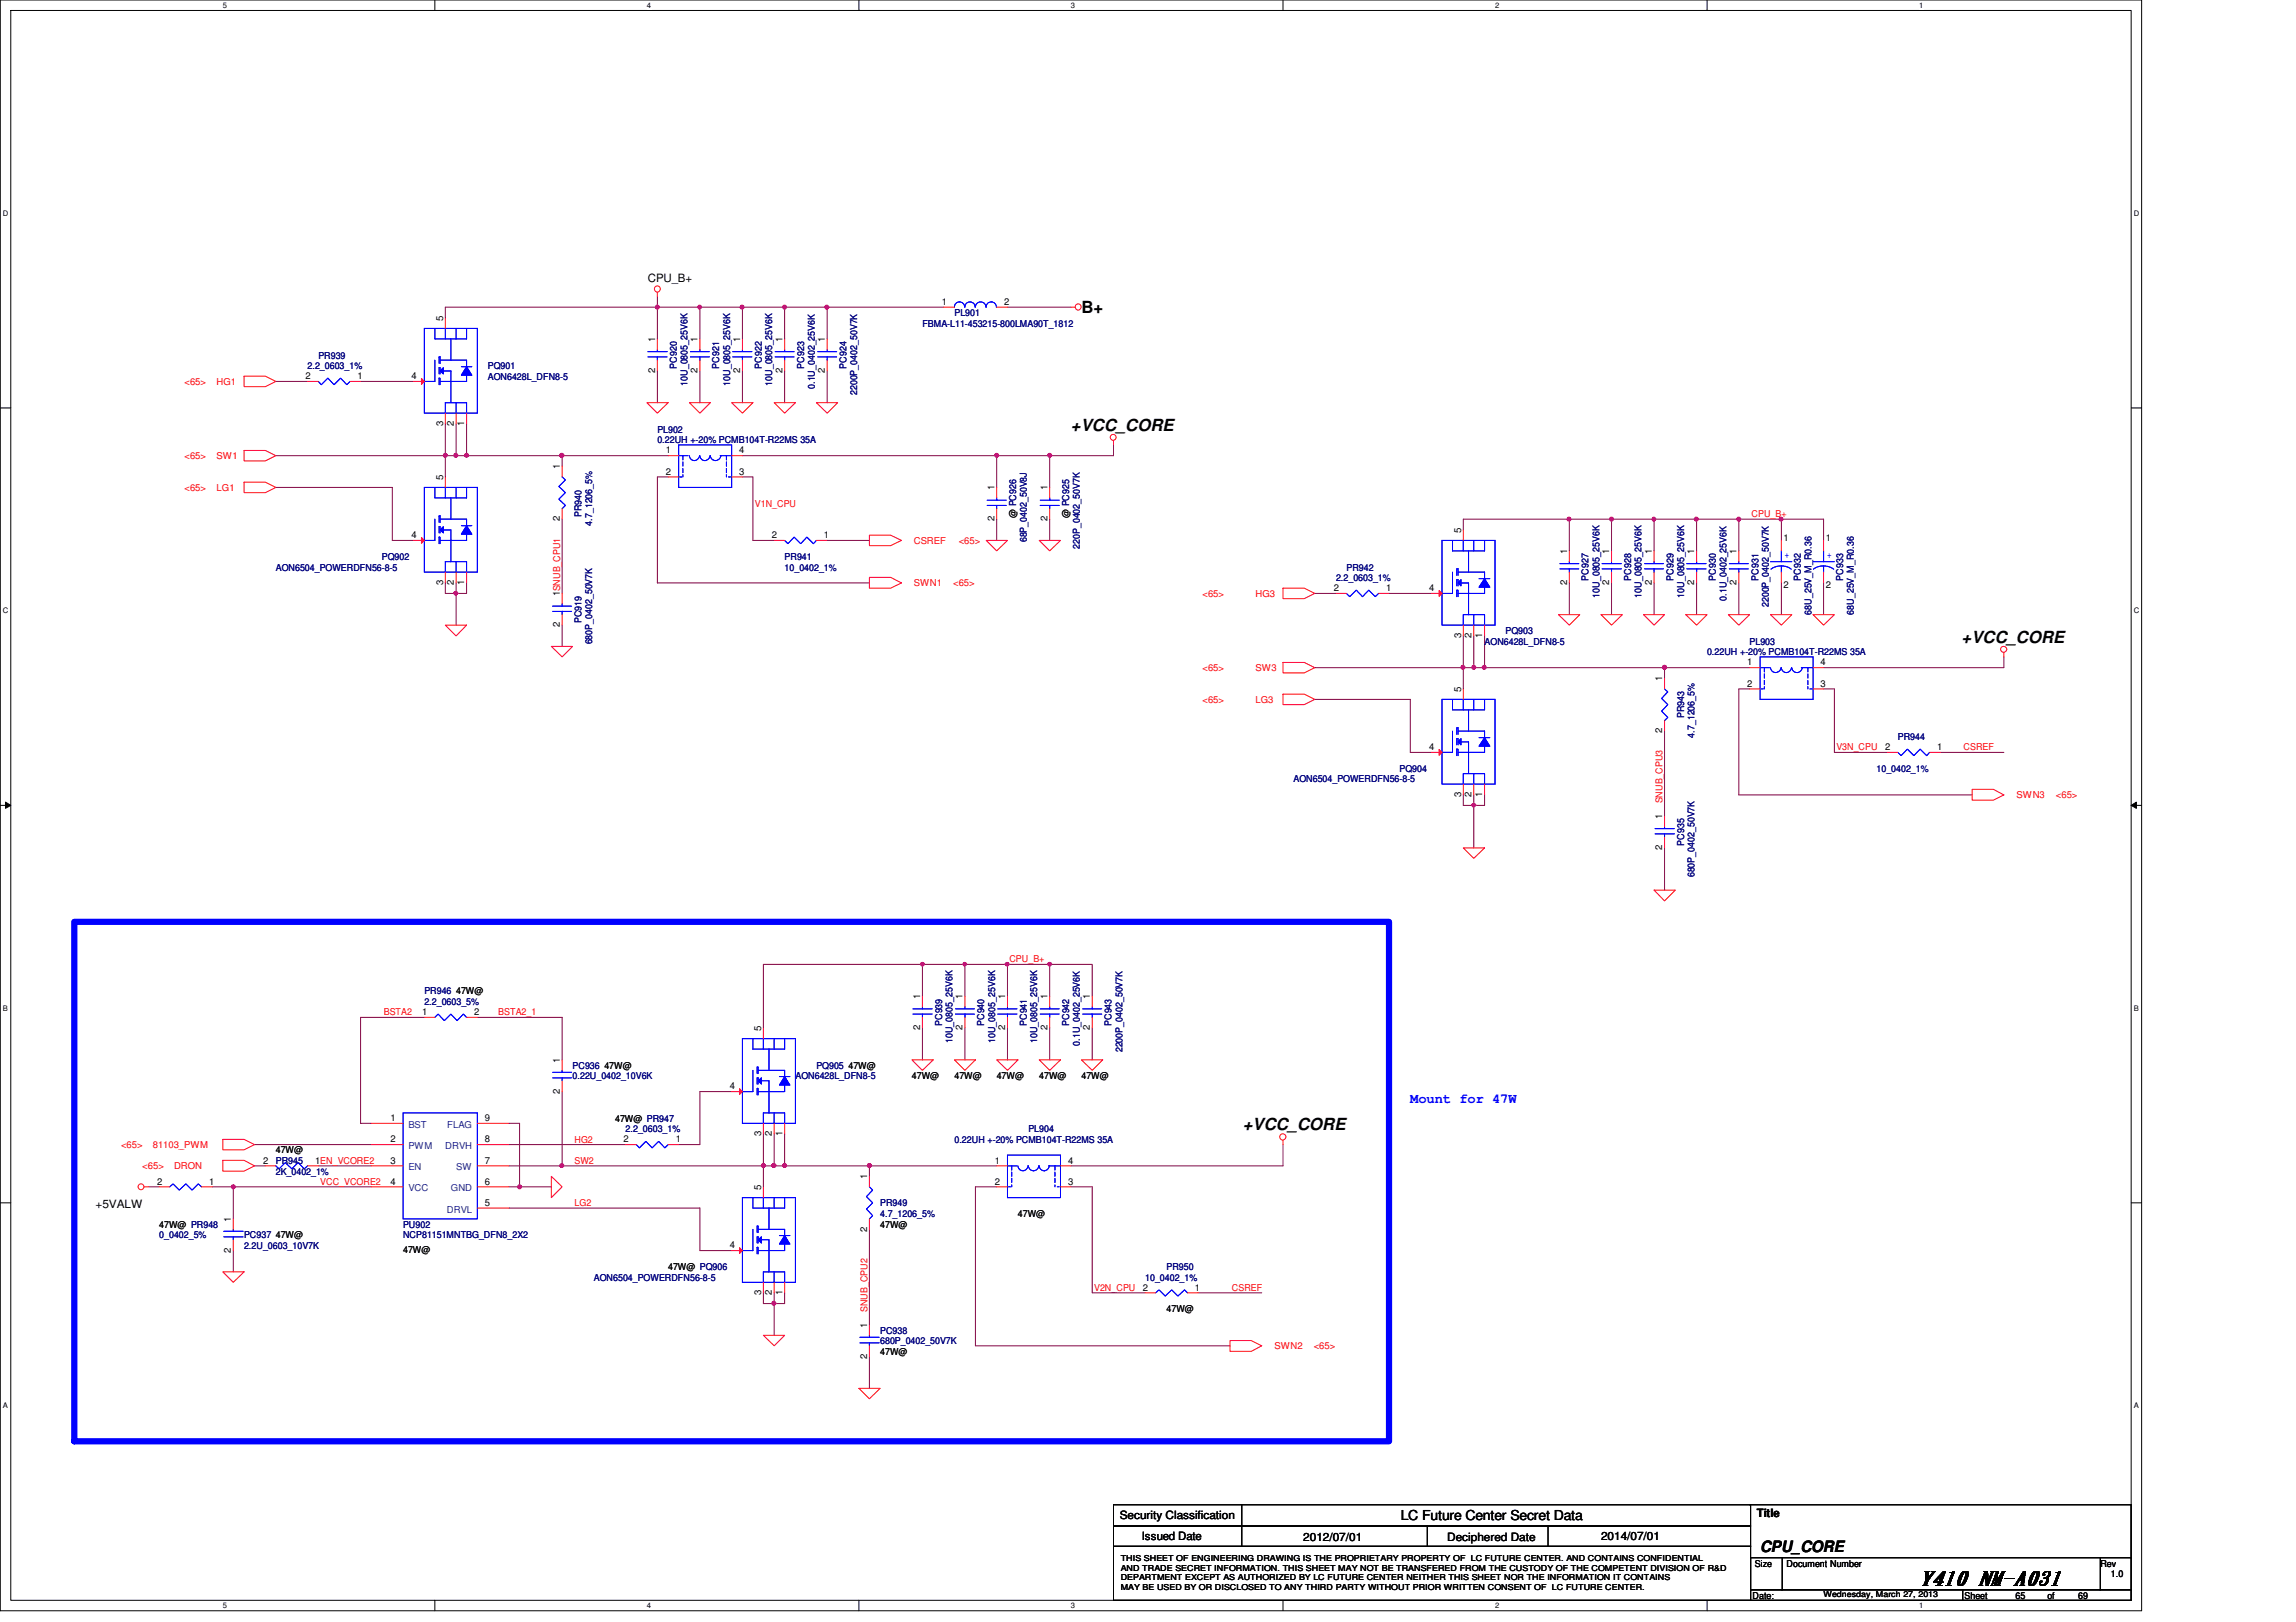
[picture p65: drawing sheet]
<svg xmlns="http://www.w3.org/2000/svg" width="297mm" height="210mm" viewBox="0 0 297 210" stroke-linecap="round" stroke-linejoin="round" font-family="sans-serif">
<defs><g id="words">
<text font-size="2.6" x="248.4" y="205.1">Y410 NM-A031</text>
<g font-size="2.2">
<text x="139.9" y="40.6">B+</text>
<text x="138.6" y="55.8">+VCC_CORE</text>
<text x="253.8" y="83.2">+VCC_CORE</text>
<text x="160.8" y="146.3">+VCC_CORE</text>
</g>
<text font-size="2" x="227.7" y="200.8">CPU_CORE</text>
<text font-size="1.8" fill="#00f" x="182.5" y="142.8">Mount for 47W</text>
<text font-size="1.8" x="181.2" y="196.8">LC Future Center Secret Data</text>
<g font-size="1.5">
<text x="83.8" y="36.4">CPU_B+</text>
<text x="12.4" y="156.3">+5VALW</text>
<text x="144.9" y="196.6">Security Classification</text>
<text x="227.3" y="196.3">Title</text>
<text x="147.7" y="199.3">Issued Date</text>
<text x="168.6" y="199.4">2012/07/01</text>
<text x="187.2" y="199.4">Deciphered Date</text>
<text x="207.1" y="199.3">2014/07/01</text>
</g>
<g font-size="1.2">
<text x="57.3" y="41.5" transform="rotate(-90 57.3 41.5)">5</text>
<text x="121.8" y="39.5">1</text>
<text x="129.9" y="39.5">2</text>
<text x="84.7" y="44.3" transform="rotate(-90 84.7 44.3)">1</text>
<text x="90.3" y="44.3" transform="rotate(-90 90.3 44.3)">1</text>
<text x="95.8" y="44.3" transform="rotate(-90 95.8 44.3)">1</text>
<text x="101.2" y="44.3" transform="rotate(-90 101.2 44.3)">1</text>
<text x="106.7" y="44.3" transform="rotate(-90 106.7 44.3)">1</text>
<text x="39.5" y="49.1">2</text>
<text x="46.3" y="49.1">1</text>
<text x="53.3" y="49.1">4</text>
<text x="84.7" y="48.3" transform="rotate(-90 84.7 48.3)">2</text>
<text x="90.3" y="48.3" transform="rotate(-90 90.3 48.3)">2</text>
<text x="95.8" y="48.3" transform="rotate(-90 95.8 48.3)">2</text>
<text x="101.2" y="48.3" transform="rotate(-90 101.2 48.3)">2</text>
<text x="106.7" y="48.3" transform="rotate(-90 106.7 48.3)">2</text>
<text x="57.3" y="55.1" transform="rotate(-90 57.3 55.1)">3</text>
<text x="58.7" y="55.1" transform="rotate(-90 58.7 55.1)">2</text>
<text x="60.1" y="55.1" transform="rotate(-90 60.1 55.1)">1</text>
<text x="86.1" y="58.7">1</text>
<text x="95.6" y="58.7">4</text>
<text x="57.3" y="62.1" transform="rotate(-90 57.3 62.1)">5</text>
<text x="72.4" y="60.7" transform="rotate(-90 72.4 60.7)">1</text>
<text x="86.1" y="61.4">2</text>
<text x="95.6" y="61.4">3</text>
<text x="128.6" y="63.5" transform="rotate(-90 128.6 63.5)">1</text>
<text x="135.5" y="63.5" transform="rotate(-90 135.5 63.5)">1</text>
<text x="53.3" y="69.6">4</text>
<text x="72.4" y="67.5" transform="rotate(-90 72.4 67.5)">2</text>
<text x="99.9" y="69.6">2</text>
<text x="106.6" y="69.6">1</text>
<text x="128.6" y="67.5" transform="rotate(-90 128.6 67.5)">2</text>
<text x="131.5" y="67.1" transform="rotate(-90 131.5 67.1)">@ PC926</text>
<text x="135.5" y="67.5" transform="rotate(-90 135.5 67.5)">2</text>
<text x="138.3" y="67.1" transform="rotate(-90 138.3 67.1)">@ PC925</text>
<text x="189" y="69" transform="rotate(-90 189 69)">5</text>
<text x="202.7" y="71.7" transform="rotate(-90 202.7 71.7)">1</text>
<text x="208.2" y="71.7" transform="rotate(-90 208.2 71.7)">1</text>
<text x="213.7" y="71.7" transform="rotate(-90 213.7 71.7)">1</text>
<text x="219.2" y="71.7" transform="rotate(-90 219.2 71.7)">1</text>
<text x="224.7" y="71.7" transform="rotate(-90 224.7 71.7)">1</text>
<text x="230.8" y="70.1">1</text>
<text x="236.2" y="70.1">1</text>
<text x="57.3" y="75.7" transform="rotate(-90 57.3 75.7)">3</text>
<text x="58.7" y="75.7" transform="rotate(-90 58.7 75.7)">2</text>
<text x="60.1" y="75.7" transform="rotate(-90 60.1 75.7)">1</text>
<text x="72.4" y="77.2" transform="rotate(-90 72.4 77.2)">1SNUB_CPU1</text>
<text x="172.5" y="76.5">2</text>
<text x="179.3" y="76.5">1</text>
<text x="184.9" y="76.5">4</text>
<text x="202.7" y="75.7" transform="rotate(-90 202.7 75.7)">2</text>
<text x="208.2" y="75.7" transform="rotate(-90 208.2 75.7)">2</text>
<text x="213.7" y="75.7" transform="rotate(-90 213.7 75.7)">2</text>
<text x="219.2" y="75.7" transform="rotate(-90 219.2 75.7)">2</text>
<text x="224.7" y="75.7" transform="rotate(-90 224.7 75.7)">2</text>
<text x="230.8" y="76.2">2</text>
<text x="236.2" y="76.2">2</text>
<text x="72.4" y="81.2" transform="rotate(-90 72.4 81.2)">2</text>
<text x="189" y="82.5" transform="rotate(-90 189 82.5)">3</text>
<text x="190.4" y="82.5" transform="rotate(-90 190.4 82.5)">2</text>
<text x="191.8" y="82.5" transform="rotate(-90 191.8 82.5)">1</text>
<text x="189" y="89.5" transform="rotate(-90 189 89.5)">5</text>
<text x="215" y="88.2" transform="rotate(-90 215 88.2)">1</text>
<text x="226.1" y="86.1">1</text>
<text x="226.1" y="88.9">2</text>
<text x="235.5" y="88.9">3</text>
<text x="235.5" y="86.1">4</text>
<text x="215" y="94.9" transform="rotate(-90 215 94.9)">2</text>
<text x="184.9" y="97.1">4</text>
<text x="243.9" y="97.1">2</text>
<text x="250.6" y="97.1">1</text>
<text x="189" y="103.1" transform="rotate(-90 189 103.1)">3</text>
<text x="190.4" y="103.1" transform="rotate(-90 190.4 103.1)">2</text>
<text x="191.8" y="103.1" transform="rotate(-90 191.8 103.1)">1</text>
<text x="215" y="106" transform="rotate(-90 215 106)">1</text>
<text x="215" y="110" transform="rotate(-90 215 110)">2</text>
<text x="54.6" y="131.4">1</text>
<text x="59" y="128.7">47W@</text>
<text x="61.3" y="131.4">2</text>
<text x="119" y="129.3" transform="rotate(-90 119 129.3)">1</text>
<text x="124.5" y="129.3" transform="rotate(-90 124.5 129.3)">1</text>
<text x="130" y="129.3" transform="rotate(-90 130 129.3)">1</text>
<text x="135.5" y="129.3" transform="rotate(-90 135.5 129.3)">1</text>
<text x="141" y="129.3" transform="rotate(-90 141 129.3)">1</text>
<text x="72.4" y="137.5" transform="rotate(-90 72.4 137.5)">1</text>
<text x="98.5" y="133.4" transform="rotate(-90 98.5 133.4)">5</text>
<text x="119" y="133.3" transform="rotate(-90 119 133.3)">2</text>
<text x="124.5" y="133.3" transform="rotate(-90 124.5 133.3)">2</text>
<text x="130" y="133.3" transform="rotate(-90 130 133.3)">2</text>
<text x="135.5" y="133.3" transform="rotate(-90 135.5 133.3)">2</text>
<text x="141" y="133.3" transform="rotate(-90 141 133.3)">2</text>
<text x="72.4" y="141.5" transform="rotate(-90 72.4 141.5)">2</text>
<text x="78.2" y="138.3">47W@</text>
<text x="94.4" y="141">4</text>
<text x="109.8" y="138.3">47W@</text>
<text x="118" y="139.7">47W@</text>
<text x="123.5" y="139.7">47W@</text>
<text x="128.9" y="139.7">47W@</text>
<text x="134.4" y="139.7">47W@</text>
<text x="139.9" y="139.7">47W@</text>
<text x="35.7" y="149.3">47W@</text>
<text x="50.5" y="145.1">1</text>
<text x="50.5" y="147.8">2</text>
<text x="62.7" y="145.1">9</text>
<text x="62.7" y="147.8">8</text>
<text x="79.6" y="145.2">47W@ PR947</text>
<text x="80.7" y="147.8">2</text>
<text x="87.4" y="147.8">1</text>
<text x="98.5" y="147" transform="rotate(-90 98.5 147)">3</text>
<text x="99.9" y="147" transform="rotate(-90 99.9 147)">2</text>
<text x="101.2" y="147" transform="rotate(-90 101.2 147)">1</text>
<text x="20.3" y="153.3">2</text>
<text x="27" y="153.3">1</text>
<text x="34" y="150.6">2</text>
<text x="40.8" y="150.6">1EN_VCORE2</text>
<text x="50.5" y="150.6">3</text>
<text x="50.5" y="153.3">4</text>
<text x="62.7" y="153.3">6</text>
<text x="62.7" y="150.6">7</text>
<text x="98.5" y="154" transform="rotate(-90 98.5 154)">5</text>
<text x="112.2" y="152.6" transform="rotate(-90 112.2 152.6)">1</text>
<text x="128.7" y="150.6">1</text>
<text x="128.7" y="153.3">2</text>
<text x="138.2" y="153.3">3</text>
<text x="138.2" y="150.6">4</text>
<text x="20.6" y="158.9">47W@ PR948</text>
<text x="29.9" y="158.1" transform="rotate(-90 29.9 158.1)">1</text>
<text x="35.7" y="160.2">47W@</text>
<text x="62.7" y="156">5</text>
<text x="94.4" y="161.5">4</text>
<text x="112.2" y="159.4" transform="rotate(-90 112.2 159.4)">2</text>
<text x="113.9" y="158.9">47W@</text>
<text x="131.7" y="157.5">47W@</text>
<text x="29.9" y="162.1" transform="rotate(-90 29.9 162.1)">2</text>
<text x="52.2" y="162.1">47W@</text>
<text x="86.4" y="164.3">47W@ PQ906</text>
<text x="98.5" y="167.6" transform="rotate(-90 98.5 167.6)">3</text>
<text x="99.9" y="167.6" transform="rotate(-90 99.9 167.6)">2</text>
<text x="101.2" y="167.6" transform="rotate(-90 101.2 167.6)">1</text>
<text x="147.9" y="167">2</text>
<text x="154.6" y="167">1</text>
<text x="112.2" y="171.8" transform="rotate(-90 112.2 171.8)">1</text>
<text x="150.9" y="169.8">47W@</text>
<text x="112.2" y="175.8" transform="rotate(-90 112.2 175.8)">2</text>
<text x="113.9" y="175.3">47W@</text>
<text x="227" y="202.7">Size</text>
<text x="231.1" y="202.7">Document Number</text>
<text x="271.7" y="202.7">Rev</text>
<text x="226.7" y="206.9">Date:</text>
<text x="254.2" y="206.9">Sheet</text>
<text x="260.8" y="206.9">65</text>
<text x="264.9" y="206.9">of</text>
<text x="268.9" y="206.9">69</text>
<text x="273.1" y="204.1">1.0</text>
</g>
<g font-size="1.2" fill="#000080">
<text x="123.5" y="40.9">PL901</text>
<text x="39.8" y="47.8">2.2_0603_1%</text>
<text x="41.2" y="46.4">PR939</text>
<text x="63.1" y="47.8">PQ901</text>
<text x="87.6" y="47.7" transform="rotate(-90 87.6 47.7)">PC920</text>
<text x="93" y="47.7" transform="rotate(-90 93 47.7)">PC921</text>
<text x="98.5" y="47.7" transform="rotate(-90 98.5 47.7)">PC922</text>
<text x="104.1" y="47.7" transform="rotate(-90 104.1 47.7)">PC923</text>
<text x="109.5" y="47.7" transform="rotate(-90 109.5 47.7)">PC924</text>
<text x="119.3" y="42.3">FBMA-L11-453215-800LMA90T_1812</text>
<text x="63.1" y="49.1">AON6428L_DFN8-5</text>
<text x="88.9" y="49.9" transform="rotate(-90 88.9 49.9)">10U_0805_25V6K</text>
<text x="94.4" y="49.9" transform="rotate(-90 94.4 49.9)">10U_0805_25V6K</text>
<text x="99.9" y="49.9" transform="rotate(-90 99.9 49.9)">10U_0805_25V6K</text>
<text x="105.4" y="50.3" transform="rotate(-90 105.4 50.3)">0.1U_0402_25V6K</text>
<text x="110.9" y="51.1" transform="rotate(-90 110.9 51.1)">2200P_0402_50V7K</text>
<text x="85" y="56">PL902</text>
<text x="85" y="57.4">0.22UH +-20% PCMB104T-R22MS 35A</text>
<text x="75.2" y="66.9" transform="rotate(-90 75.2 66.9)">PR940</text>
<text x="76.6" y="68" transform="rotate(-90 76.6 68)">4.7_1206_5%</text>
<text x="132.8" y="70.2" transform="rotate(-90 132.8 70.2)">68P_0402_50V8J</text>
<text x="139.7" y="71" transform="rotate(-90 139.7 71)">220P_0402_50V7K</text>
<text x="35.7" y="73.8">AON6504_POWERDFN56-8-5</text>
<text x="49.4" y="72.4">PQ902</text>
<text x="101.5" y="72.4">PR941</text>
<text x="101.5" y="73.8">10_0402_1%</text>
<text x="172.8" y="75.2">2.2_0603_1%</text>
<text x="174.2" y="73.8">PR942</text>
<text x="205.5" y="75.1" transform="rotate(-90 205.5 75.1)">PC927</text>
<text x="206.9" y="77.3" transform="rotate(-90 206.9 77.3)">10U_0805_25V6K</text>
<text x="211" y="75.1" transform="rotate(-90 211 75.1)">PC928</text>
<text x="212.4" y="77.3" transform="rotate(-90 212.4 77.3)">10U_0805_25V6K</text>
<text x="216.5" y="75.1" transform="rotate(-90 216.5 75.1)">PC929</text>
<text x="217.9" y="77.3" transform="rotate(-90 217.9 77.3)">10U_0805_25V6K</text>
<text x="222" y="75.1" transform="rotate(-90 222 75.1)">PC930</text>
<text x="223.3" y="77.8" transform="rotate(-90 223.3 77.8)">0.1U_0402_25V6K</text>
<text x="227.5" y="75.1" transform="rotate(-90 227.5 75.1)">PC931</text>
<text x="233" y="75.1" transform="rotate(-90 233 75.1)">PC932</text>
<text x="238.5" y="75.1" transform="rotate(-90 238.5 75.1)">PC933</text>
<text x="75.2" y="80.6" transform="rotate(-90 75.2 80.6)">PC919</text>
<text x="76.6" y="83.4" transform="rotate(-90 76.6 83.4)">680P_0402_50V7K</text>
<text x="192.1" y="83.4">AON6428L_DFN8-5</text>
<text x="194.8" y="82">PQ903</text>
<text x="226.4" y="83.4">PL903</text>
<text x="228.9" y="78.6" transform="rotate(-90 228.9 78.6)">2200P_0402_50V7K</text>
<text x="234.4" y="79.5" transform="rotate(-90 234.4 79.5)">68U_25V_M_R0.36</text>
<text x="239.8" y="79.5" transform="rotate(-90 239.8 79.5)">68U_25V_M_R0.36</text>
<text x="220.8" y="84.8">0.22UH +-20% PCMB104T-R22MS 35A</text>
<text x="217.9" y="93" transform="rotate(-90 217.9 93)">PR943</text>
<text x="219.2" y="95.5" transform="rotate(-90 219.2 95.5)">4.7_1206_5%</text>
<text x="245.5" y="95.8">PR944</text>
<text x="167.3" y="101.3">AON6504_POWERDFN56-8-5</text>
<text x="181.1" y="99.9">PQ904</text>
<text x="242.8" y="99.9">10_0402_1%</text>
<text x="217.9" y="109.4" transform="rotate(-90 217.9 109.4)">PC935</text>
<text x="219.2" y="113.5" transform="rotate(-90 219.2 113.5)">680P_0402_50V7K</text>
<text x="54.9" y="128.7">PR946</text>
<text x="54.9" y="130">2.2_0603_5%</text>
<text x="121.9" y="132.8" transform="rotate(-90 121.9 132.8)">PC939</text>
<text x="123.2" y="135" transform="rotate(-90 123.2 135)">10U_0805_25V6K</text>
<text x="127.3" y="132.8" transform="rotate(-90 127.3 132.8)">PC940</text>
<text x="128.7" y="135" transform="rotate(-90 128.7 135)">10U_0805_25V6K</text>
<text x="132.8" y="132.8" transform="rotate(-90 132.8 132.8)">PC941</text>
<text x="134.2" y="135" transform="rotate(-90 134.2 135)">10U_0805_25V6K</text>
<text x="138.3" y="132.8" transform="rotate(-90 138.3 132.8)">PC942</text>
<text x="139.7" y="135.3" transform="rotate(-90 139.7 135.3)">0.1U_0402_25V6K</text>
<text x="143.8" y="132.8" transform="rotate(-90 143.8 132.8)">PC943</text>
<text x="145.2" y="136.2" transform="rotate(-90 145.2 136.2)">2200P_0402_50V7K</text>
<text x="74.1" y="138.3">PC936</text>
<text x="74.1" y="139.7">0.22U_0402_10V6K</text>
<text x="102.9" y="139.7">AON6428L_DFN8-5</text>
<text x="105.6" y="138.3">PQ905</text>
<text x="80.9" y="146.5">2.2_0603_1%</text>
<text x="123.5" y="147.9">0.22UH +-20% PCMB104T-R22MS 35A</text>
<text x="133.1" y="146.5">PL904</text>
<text x="35.7" y="150.6">PR945</text>
<text x="35.7" y="152">2K_0402_1%</text>
<text x="20.6" y="160.2">0_0402_5%</text>
<text x="31.6" y="160.2">PC937</text>
<text x="31.6" y="161.6">2.2U_0603_10V7K</text>
<text x="52.2" y="160.2">NCP81151MNTBG_DFN8_2X2</text>
<text x="52.2" y="158.9">PU902</text>
<text x="113.9" y="156.1">PR949</text>
<text x="113.9" y="157.5">4.7_1206_5%</text>
<text x="76.8" y="165.7">AON6504_POWERDFN56-8-5</text>
<text x="148.2" y="165.7">10_0402_1%</text>
<text x="150.9" y="164.3">PR950</text>
<text x="113.9" y="172.6">PC938</text>
<text x="113.9" y="173.9">680P_0402_50V7K</text>
</g>
<g font-size="1.2" fill="#f00">
<text x="23.9" y="49.8">&lt;65&gt;</text>
<text x="28" y="49.8">HG1</text>
<text x="23.9" y="59.4">&lt;65&gt;</text>
<text x="28" y="59.4">SW1</text>
<text x="23.9" y="63.5">&lt;65&gt;</text>
<text x="28" y="63.5">LG1</text>
<text x="97.7" y="65.6">V1N_CPU</text>
<text x="118.2" y="70.4">CSREF</text>
<text x="124" y="70.4">&lt;65&gt;</text>
<text x="226.6" y="66.9">CPU_B+</text>
<text x="118.2" y="75.9">SWN1</text>
<text x="123.3" y="75.9">&lt;65&gt;</text>
<text x="155.6" y="77.3">&lt;65&gt;</text>
<text x="162.4" y="77.3">HG3</text>
<text x="155.6" y="86.9">&lt;65&gt;</text>
<text x="162.4" y="86.9">SW3</text>
<text x="155.6" y="91">&lt;65&gt;</text>
<text x="162.4" y="91">LG3</text>
<text x="237.6" y="97.1">V3N_CPU</text>
<text x="254" y="97.1">CSREF</text>
<text x="215.1" y="104" transform="rotate(-90 215.1 104)">SNUB_CPU3</text>
<text x="260.9" y="103.3">SWN3</text>
<text x="266" y="103.3">&lt;65&gt;</text>
<text x="130.6" y="124.5">CPU_B+</text>
<text x="49.7" y="131.4">BSTA2</text>
<text x="64.5" y="131.4">BSTA2_1</text>
<text x="15.7" y="148.6">&lt;65&gt;</text>
<text x="19.8" y="148.6">81103_PWM</text>
<text x="74.3" y="147.9">HG2</text>
<text x="18.4" y="151.3">&lt;65&gt;</text>
<text x="22.5" y="151.3">DRON</text>
<text x="41.4" y="153.3">VCC_VCORE2</text>
<text x="74.3" y="150.6">SW2</text>
<text x="74.3" y="156.1">LG2</text>
<text x="141.6" y="167">V2N_CPU</text>
<text x="159.4" y="167">CSREF</text>
<text x="112.2" y="169.8" transform="rotate(-90 112.2 169.8)">SNUB_CPU2</text>
<text x="164.9" y="174.6">SWN2</text>
<text x="170" y="174.6">&lt;65&gt;</text>
</g>
<g font-size="1.2" fill="#00f">
<text x="230.9" y="72.2">+</text>
<text x="236.3" y="72.2">+</text>
</g>
<g font-size="1.2" fill="#004080">
<text x="52.8" y="146">BST</text>
<text x="52.8" y="148.7">PWM</text>
<text x="57.6" y="148.7">DRVH</text>
<text x="57.9" y="146">FLAG</text>
<text x="52.8" y="151.5">EN</text>
<text x="52.8" y="154.2">VCC</text>
<text x="58.3" y="154.2">GND</text>
<text x="59" y="151.5">SW</text>
<text x="57.8" y="156.9">DRVL</text>
</g>
<g font-size="1.1">
<text x="145" y="202">THIS SHEET OF ENGINEERING DRAWING IS THE PROPRIETARY PROPERTY OF LC FUTURE CENTER. AND CONTAINS CONFIDENTIAL</text>
<text x="145" y="203.2">AND TRADE SECRET INFORMATION. THIS SHEET MAY NOT BE TRANSFERED FROM THE CUSTODY OF THE COMPETENT DIVISION OF R&amp;D</text>
<text x="145" y="204.5">DEPARTMENT EXCEPT AS AUTHORIZED BY LC FUTURE CENTER NEITHER THIS SHEET NOR THE INFORMATION IT CONTAINS</text>
<text x="145" y="205.7">MAY BE USED BY OR DISCLOSED TO ANY THIRD PARTY WITHOUT PRIOR WRITTEN CONSENT OF LC FUTURE CENTER.</text>
<text x="235.9" y="206.7">Wednesday, March 27, 2013</text>
</g>
<g font-size="1">
<text x="28.8" y="1">5</text>
<text x="83.7" y="1">4</text>
<text x="138.6" y="1">3</text>
<text x="193.4" y="1">2</text>
<text x="248.3" y="1">1</text>
<text x=".4" y="27.9">D</text>
<text x="276.1" y="27.9">D</text>
<text x=".4" y="79.4">C</text>
<text x="276.1" y="79.4">C</text>
<text x=".4" y="130.8">B</text>
<text x="276.1" y="130.8">B</text>
<text x=".4" y="182.2">A</text>
<text x="276.1" y="182.2">A</text>
<text x="28.8" y="208.1">5</text>
<text x="83.7" y="208.1">4</text>
<text x="138.6" y="208.1">3</text>
<text x="193.4" y="208.1">2</text>
<text x="248.3" y="208.1">1</text>
</g>
</g></defs>
<path d="M0 0h277.1v208.4h-277.1zM1.4 1.4h274.3v205.7h-274.3z" fill="none" stroke="#000" stroke-width=".13"/>
<g fill="#fff">
<path d="M28.8 .1h.6v1.1h-.6z"/>
<path d="M28.8 207.2h.6v1.1h-.6z"/>
</g>
<path d="M56.3 0v1.4M56.3 207.1v1.3" fill="none" stroke="#000" stroke-width=".13"/>
<g fill="#fff">
<path d="M83.7 .1h.5v1.1h-.5z"/>
<path d="M83.7 207.2h.5v1.1h-.5z"/>
</g>
<path d="M111.1 0v1.4M111.1 207.1v1.3" fill="none" stroke="#000" stroke-width=".13"/>
<g fill="#fff">
<path d="M138.6 .1h.5v1.1h-.5z"/>
<path d="M138.6 207.2h.5v1.1h-.5z"/>
</g>
<path d="M166 0v1.4M166 207.1v1.3" fill="none" stroke="#000" stroke-width=".13"/>
<g fill="#fff">
<path d="M193.4 .1h.6v1.1h-.6z"/>
<path d="M193.4 207.2h.6v1.1h-.6z"/>
</g>
<path d="M220.8 0v1.4M220.8 207.1v1.3" fill="none" stroke="#000" stroke-width=".13"/>
<g fill="#fff">
<path d="M248.3 .1h.5v1.1h-.5z"/>
<path d="M248.3 207.2h.5v1.1h-.5z"/>
<path d="M.4 27.1h.7v1.1h-.7z"/>
<path d="M276.1 27.1h.7v1.1h-.7z"/>
<path d="M.4 78.5h.7v1.1h-.7z"/>
<path d="M276.1 78.5h.7v1.1h-.7z"/>
</g>
<path d="M0 52.8h1.4M275.7 52.8h1.4" fill="none" stroke="#000" stroke-width=".13"/>
<g fill="#fff">
<path d="M.4 129.9h.6v1.1h-.6z"/>
<path d="M276.1 129.9h.6v1.1h-.6z"/>
</g>
<path d="M0 104.2h1.4M.7 103.8l.7 .4-.7 .4zM275.7 104.2l.7-.4v.8zM275.7 104.2h1.4" fill="none" stroke="#000" stroke-width=".13"/>
<path d="M.7 103.8l.7 .4-.7 .4zM275.7 104.2l.7-.4v.8z" fill="#000"/>
<g fill="#fff">
<path d="M.4 181.4h.6v1.1h-.6z"/>
<path d="M276.1 181.4h.6v1.1h-.6z"/>
</g>
<path d="M0 155.7h1.4M275.7 155.7h1.4" fill="none" stroke="#000" stroke-width=".13"/>
<path d="M9.6 119.3h170.1v67.2h-170.1z" fill="none" stroke="#00f" stroke-width=".8"/>
<path d="M46.6 49.4h6.9M60.4 54.9v4.1h-1.4M97.4 69.9h2.8" fill="none" stroke="#800040" stroke-width=".13"/>
<circle cx="59" cy="58.9" r=".26" fill="#f0f"/>
<circle cx="59" cy="58.9" r=".26" fill="none" stroke="#f0f" stroke-width=".13"/>
<path d="M57.6 39.8v1.3M85 38.4v1.4M57.6 54.9v4.1M35.7 63.1h15.1M97.4 61.7v8.2M179.7 76.8h5.5M189.3 67.2v1.4M215.3 86.4h11.1M237.3 97.4h6.9M251 97.4h8.2" fill="none" stroke="#800040" stroke-width=".13"/>
<circle cx="215.3" cy="86.4" r=".26" fill="#f0f"/>
<circle cx="215.3" cy="86.4" r=".26" fill="none" stroke="#f0f" stroke-width=".13"/>
<path d="M190.7 82.3v4.1h-1.4M192.1 82.3v4.1M237.3 89.2v8.2" fill="none" stroke="#800040" stroke-width=".13"/>
<circle cx="189.3" cy="86.4" r=".26" fill="#f0f"/>
<circle cx="189.3" cy="86.4" r=".26" fill="none" stroke="#f0f" stroke-width=".13"/>
<path d="M59 54.9v4.1h-1.4M170.1 86.4h19.2" fill="none" stroke="#800040" stroke-width=".13"/>
<circle cx="57.6" cy="58.9" r=".26" fill="#f0f"/>
<circle cx="57.6" cy="58.9" r=".26" fill="none" stroke="#f0f" stroke-width=".13"/>
<path d="M57.6 39.8h27.4M72.7 59h13.7M59 76.8v4.1M85 61.7h1.4M96.1 61.7h1.3M170.1 90.5h12.4M189.3 82.3v4.1M225 89.2v13.7h30.1M259.2 85v1.4h-23.3" fill="none" stroke="#800040" stroke-width=".13"/>
<circle cx="72.7" cy="58.9" r=".26" fill="#f0f"/>
<circle cx="72.7" cy="58.9" r=".26" fill="none" stroke="#f0f" stroke-width=".13"/>
<path d="M59 76.8h1.4" fill="none" stroke="#800040" stroke-width=".13"/>
<circle cx="59" cy="76.8" r=".25" fill="#f0f"/>
<circle cx="59" cy="76.8" r=".25" fill="none" stroke="#f0f" stroke-width=".13"/>
<path d="M189.3 102.9v1.3M192.1 102.9v1.3h-1.4v5.5" fill="none" stroke="#800040" stroke-width=".13"/>
<circle cx="190.7" cy="104.2" r=".25" fill="#f0f"/>
<circle cx="190.7" cy="104.2" r=".25" fill="none" stroke="#f0f" stroke-width=".13"/>
<path d="M35.7 59h21.9v2.7M107 69.9h5.5M189.3 86.4v2.8M215.3 86.4v1.4" fill="none" stroke="#800040" stroke-width=".13"/>
<circle cx="215.3" cy="86.4" r=".26" fill="#f0f"/>
<circle cx="215.3" cy="86.4" r=".26" fill="none" stroke="#f0f" stroke-width=".13"/>
<path d="M135.8 59h8.3M57.6 75.4v1.4M190.7 86.4h1.4M215.3 94.6v11M215.3 109.7v5.5" fill="none" stroke="#800040" stroke-width=".13"/>
<circle cx="190.7" cy="86.4" r=".26" fill="#f0f"/>
<circle cx="190.7" cy="86.4" r=".26" fill="none" stroke="#f0f" stroke-width=".13"/>
<path d="M72.7 59v1.3M60.4 75.4v1.4M72.7 80.9v2.8" fill="none" stroke="#800040" stroke-width=".13"/>
<circle cx="72.7" cy="58.9" r=".26" fill="#f0f"/>
<circle cx="72.7" cy="58.9" r=".26" fill="none" stroke="#f0f" stroke-width=".13"/>
<path d="M72.7 67.2v9.6M85 61.7v13.7h27.5M189.3 67.2h13.7M235.9 89.2h1.4M98.8 150.9v2.7M112.5 150.9h16.4M128.9 153.6h-2.7v20.6h32.9M138.6 150.9h27.4M138.6 153.6h2.7v13.7h6.9M100.2 168.7h1.3" fill="none" stroke="#800040" stroke-width=".13"/>
<circle cx="112.5" cy="150.8" r=".26" fill="#f0f"/>
<circle cx="112.5" cy="150.8" r=".26" fill="none" stroke="#f0f" stroke-width=".13"/>
<path d="M98.8 150.9h1.4" fill="none" stroke="#800040" stroke-width=".13"/>
<circle cx="100.1" cy="150.8" r=".26" fill="#f0f"/>
<circle cx="100.1" cy="150.8" r=".26" fill="none" stroke="#f0f" stroke-width=".13"/>
<circle cx="98.8" cy="150.8" r=".26" fill="#f0f"/>
<circle cx="98.8" cy="150.8" r=".26" fill="none" stroke="#f0f" stroke-width=".13"/>
<path d="M90.5 141.3h4.2M101.5 146.7v4.2h-1.3" fill="none" stroke="#800040" stroke-width=".13"/>
<circle cx="100.1" cy="150.8" r=".26" fill="#f0f"/>
<circle cx="100.1" cy="150.8" r=".26" fill="none" stroke="#f0f" stroke-width=".13"/>
<path d="M98.8 124.8h20.5M166 148.1v2.8M100.2 168.7v4.1M155 167.3h8.2" fill="none" stroke="#800040" stroke-width=".13"/>
<circle cx="100.1" cy="168.7" r=".26" fill="#f0f"/>
<circle cx="100.1" cy="168.7" r=".26" fill="none" stroke="#f0f" stroke-width=".13"/>
<path d="M112.5 150.9v1.3M98.8 167.3v1.4M101.5 167.3v1.4M112.5 175.6v4.1" fill="none" stroke="#800040" stroke-width=".13"/>
<circle cx="112.5" cy="150.8" r=".26" fill="#f0f"/>
<circle cx="112.5" cy="150.8" r=".26" fill="none" stroke="#f0f" stroke-width=".13"/>
<path d="M35.7 49.4h4.1M170.1 76.8h2.7M46.6 131.7h8.3M98.8 124.8v8.2M46.6 145.4h1.4M65.9 145.4h1.3v8.2h4.1M98.8 146.7v4.2h-26.1M100.2 146.7v4.2M112.5 159.1v12.3M100.2 167.3v1.4h-1.4" fill="none" stroke="#800040" stroke-width=".13"/>
<circle cx="67.2" cy="153.6" r=".26" fill="#f0f"/>
<circle cx="67.2" cy="153.6" r=".26" fill="none" stroke="#f0f" stroke-width=".13"/>
<path d="M32.9 148.1h15.1M72.7 141.3v9.6" fill="none" stroke="#800040" stroke-width=".13"/>
<circle cx="72.7" cy="150.8" r=".26" fill="#f0f"/>
<circle cx="72.7" cy="150.8" r=".26" fill="none" stroke="#f0f" stroke-width=".13"/>
<g fill="none" stroke="#800040" stroke-width=".13">
<path d="M96.1 59h32.8v4.1M128.9 59h6.9v4.1M50.8 63.1v6.8h2.7M182.5 90.5v6.9h2.7M46.6 131.7v13.7M61.8 131.7h10.9v5.5M19.2 153.6h1.4M32.9 150.9h1.4M41.2 150.9h6.8M65.9 156.3h24.6v5.5h4.2M65.9 153.6h1.3M65.9 148.1h15"/>
<path d="M65.9 150.9h6.8M90.5 141.3v6.8h-2.7M30.2 161.8v2.8"/>
</g>
<circle cx="135.8" cy="58.9" r=".26" fill="#f0f"/>
<circle cx="135.8" cy="58.9" r=".26" fill="none" stroke="#f0f" stroke-width=".13"/>
<circle cx="128.9" cy="58.9" r=".26" fill="#f0f"/>
<circle cx="128.9" cy="58.9" r=".26" fill="none" stroke="#f0f" stroke-width=".13"/>
<path d="M135.8 67.2v2.7M30.2 153.6h17.8" fill="none" stroke="#800040" stroke-width=".13"/>
<circle cx="30.2" cy="153.6" r=".26" fill="#f0f"/>
<circle cx="30.2" cy="153.6" r=".26" fill="none" stroke="#f0f" stroke-width=".13"/>
<path d="M60.4 59h12.3M27.5 153.6h2.7v4.1" fill="none" stroke="#800040" stroke-width=".13"/>
<circle cx="60.4" cy="58.9" r=".26" fill="#f0f"/>
<circle cx="60.4" cy="58.9" r=".26" fill="none" stroke="#f0f" stroke-width=".13"/>
<path d="M101.5 150.9h11" fill="none" stroke="#800040" stroke-width=".13"/>
<circle cx="101.5" cy="150.8" r=".26" fill="#f0f"/>
<circle cx="101.5" cy="150.8" r=".26" fill="none" stroke="#f0f" stroke-width=".13"/>
<path d="M192.1 86.4h23.2" fill="none" stroke="#800040" stroke-width=".13"/>
<circle cx="192" cy="86.4" r=".26" fill="#f0f"/>
<circle cx="192" cy="86.4" r=".26" fill="none" stroke="#f0f" stroke-width=".13"/>
<path d="M96.1 39.8h5.4" fill="none" stroke="#800040" stroke-width=".13"/>
<circle cx="96" cy="39.8" r=".26" fill="#f0f"/>
<circle cx="96" cy="39.8" r=".26" fill="none" stroke="#f0f" stroke-width=".13"/>
<path d="M96.1 39.8v4.1M101.5 39.8v4.1M130.3 39.8h8.3M85 48v4.1M85 43.9v-4.1h5.5v4.1M90.5 48v4.1M96.1 48v4.1M101.5 48v4.1M107 48v4.1" fill="none" stroke="#800040" stroke-width=".13"/>
<circle cx="85" cy="39.8" r=".26" fill="#f0f"/>
<circle cx="85" cy="39.8" r=".26" fill="none" stroke="#f0f" stroke-width=".13"/>
<path d="M90.5 39.8h5.6" fill="none" stroke="#800040" stroke-width=".13"/>
<path d="M90.4 39.6l.1-.1 .2 .1v.3l-.2 .1-.1-.1z" fill-rule="evenodd" fill="#f0f"/>
<path d="M90.4 39.6l.1-.1 .2 .1v.3l-.2 .1-.1-.1z" fill="none" stroke="#f0f" stroke-width=".13"/>
<path d="M107 39.8h15.1" fill="none" stroke="#800040" stroke-width=".13"/>
<circle cx="107" cy="39.8" r=".26" fill="#f0f"/>
<circle cx="107" cy="39.8" r=".26" fill="none" stroke="#f0f" stroke-width=".13"/>
<path d="M59 75.4v1.4h-1.4M203 75.4v4.1M203 67.2v4.1M208.5 75.4v4.1M208.5 67.2v4.1M214 71.3v-4.1h5.5v4.1M214 75.4v4.1M219.5 75.4v4.1M225 89.2h1.4M190.7 102.9v1.3h-1.4" fill="none" stroke="#800040" stroke-width=".13"/>
<path d="M213.8 67l.1-.1 .3 .1-.1 .4h-.2h-.1z" fill-rule="evenodd" fill="#f0f"/>
<path d="M213.8 67l.1-.1 .3 .1-.1 .4h-.2h-.1z" fill="none" stroke="#f0f" stroke-width=".13"/>
<path d="M225 67.2h5.5" fill="none" stroke="#800040" stroke-width=".13"/>
<circle cx="225" cy="67.2" r=".26" fill="#f0f"/>
<circle cx="225" cy="67.2" r=".26" fill="none" stroke="#f0f" stroke-width=".13"/>
<path d="M230.5 75.4v4.1M235.9 75.4v4.1M235.9 67.2h-5.4v2.7" fill="none" stroke="#800040" stroke-width=".13"/>
<circle cx="230.4" cy="67.2" r=".26" fill="#f0f"/>
<circle cx="230.4" cy="67.2" r=".26" fill="none" stroke="#f0f" stroke-width=".13"/>
<path d="M219.5 67.2h5.5v4.1M235.9 67.2v2.7" fill="none" stroke="#800040" stroke-width=".13"/>
<circle cx="219.5" cy="67.2" r=".26" fill="#f0f"/>
<circle cx="219.5" cy="67.2" r=".26" fill="none" stroke="#f0f" stroke-width=".13"/>
<path d="M225 75.4v4.1M119.3 133v4.2M119.3 128.9v-4.1h5.5v4.1M124.8 133v4.2M130.3 133v4.2" fill="none" stroke="#800040" stroke-width=".13"/>
<circle cx="119.3" cy="124.8" r=".25" fill="#f0f"/>
<circle cx="119.3" cy="124.8" r=".25" fill="none" stroke="#f0f" stroke-width=".13"/>
<path d="M124.8 124.8h5.5v4.1" fill="none" stroke="#800040" stroke-width=".13"/>
<path d="M124.6 124.6h.4v.2v.1l-.2 .1-.2-.1z" fill-rule="evenodd" fill="#f0f"/>
<path d="M124.6 124.6h.4v.2v.1l-.2 .1-.2-.1z" fill="none" stroke="#f0f" stroke-width=".13"/>
<path d="M130.3 124.8h5.5v4.1M135.8 133v4.2" fill="none" stroke="#800040" stroke-width=".13"/>
<circle cx="135.8" cy="124.8" r=".25" fill="#f0f"/>
<circle cx="135.8" cy="124.8" r=".25" fill="none" stroke="#f0f" stroke-width=".13"/>
<circle cx="130.3" cy="124.8" r=".25" fill="#f0f"/>
<circle cx="130.3" cy="124.8" r=".25" fill="none" stroke="#f0f" stroke-width=".13"/>
<path d="M101.5 39.8h5.5v4.1M135.8 124.8h5.5v4.1M141.3 133v4.2" fill="none" stroke="#800040" stroke-width=".13"/>
<circle cx="101.5" cy="39.8" r=".26" fill="#f0f"/>
<circle cx="101.5" cy="39.8" r=".26" fill="none" stroke="#f0f" stroke-width=".13"/>
<path d="M208.5 67.2h5.5" fill="none" stroke="#800040" stroke-width=".13"/>
<circle cx="208.5" cy="67.2" r=".26" fill="#f0f"/>
<circle cx="208.5" cy="67.2" r=".26" fill="none" stroke="#f0f" stroke-width=".13"/>
<path d="M203 67.2h5.5" fill="none" stroke="#800040" stroke-width=".13"/>
<circle cx="203" cy="67.2" r=".26" fill="#f0f"/>
<circle cx="203" cy="67.2" r=".26" fill="none" stroke="#f0f" stroke-width=".13"/>
<path d="M144.1 57.6v1.4M128.9 67.2v2.7" fill="none" stroke="#800040" stroke-width=".13"/>
<g fill="none" stroke="#f00" stroke-width=".13">
<path d="M85 37.8v.6M122.1 39.8h1.4M128.9 39.8h1.4M138.6 39.8h.5M31.6 48.7h2.7l1.4 .7-1.4 .6h-2.7zM31.6 58.3h2.7l1.4 .7-1.4 .6h-2.7zM83.7 52.1h2.7l-1.4 1.4zM89.2 52.1h2.7l-1.4 1.4zM94.7 52.1h2.7l-1.3 1.4zM100.2 52.1h2.7l-1.4 1.4zM105.6 52.1h2.8l-1.4 1.4zM107 43.9v1.4"/>
<path d="M107 46.6v1.4M144.1 57v.6M31.6 62.4h2.7l1.4 .7-1.4 .7h-2.7zM112.5 69.3h2.7l1.4 .6-1.4 .7h-2.7zM112.5 74.7h2.7l1.4 .7-1.4 .7h-2.7zM127.6 69.9h2.7l-1.4 1.4zM134.4 69.9h2.8l-1.4 1.4zM166 76.1h2.7l1.4 .7-1.4 .7h-2.7zM201.6 79.5h2.8l-1.4 1.4zM203 71.3v1.4M203 74v1.4M207.1 79.5h2.8l-1.4 1.4z"/>
<path d="M212.6 79.5h2.7l-1.3 1.4zM218.1 79.5h2.7l-1.3 1.4zM219.5 71.3v1.4M219.5 74v1.4M223.6 79.5h2.8l-1.4 1.4zM229.1 79.5h2.7l-1.3 1.4zM230.5 69.9v1.4M230.5 74v1.4M234.6 79.5h2.7l-1.4 1.4zM57.6 80.9h2.8l-1.4 1.4zM71.3 83.7h2.8l-1.4 1.3zM166 85.7h2.7l1.4 .7-1.4 .7h-2.7z"/>
<path d="M166 89.8h2.7l1.4 .7-1.4 .7h-2.7zM259.2 84.5v.5M189.3 109.7h2.8l-1.4 1.4zM214 115.2h2.7l-1.4 1.4zM215.3 105.6v1.4M215.3 108.3v1.4M255.1 102.2h2.8l1.3 .7-1.3 .6h-2.8zM72.7 137.2v1.3M72.7 139.9v1.4M118 137.2h2.7l-1.4 1.3zM123.5 137.2h2.7l-1.4 1.3zM128.9 137.2h2.8l-1.4 1.3z"/>
<path d="M134.4 137.2h2.8l-1.4 1.3zM139.9 137.2h2.8l-1.4 1.3zM18.7 153.6h.5M28.8 147.4h2.8l1.3 .7-1.3 .7h-2.8zM28.8 150.2h2.8l1.3 .7-1.3 .7h-2.8zM71.3 152.2l1.4 1.4-1.4 1.4zM112.5 152.2v1.4M112.5 157.7v1.4M166 147.6v.5M28.8 164.6h2.8l-1.4 1.3zM98.8 172.8h2.7l-1.3 1.4zM111.1 179.7h2.8l-1.4 1.3z"/>
<path d="M159.1 173.5h2.8l1.3 .7-1.3 .7h-2.8z"/>
<circle cx="85" cy="37.4" r=".39"/>
<circle cx="139.5" cy="39.7" r=".39"/>
<circle cx="144" cy="56.6" r=".38"/>
<circle cx="259.2" cy="84" r=".39"/>
<circle cx="18.2" cy="153.6" r=".38"/>
<circle cx="166" cy="147.1" r=".4"/>
</g>
<path d="M144.1 194.7h82.4v2.8h-82.4zM144.1 197.5h82.4v2.6h-82.4zM160.7 194.7v5.4M184.7 197.5v2.6M200.3 197.5v2.6M226.4 194.7h49.3v6.9M144.1 200.1h82.4v7h-82.4zM226.5 201.6h4.1v4.1h-4.1zM226.5 205.7h27.4v1.4h-27.4zM230.6 201.6h41.1v4.1h-41.1zM253.9 205.7h21.8v1.4h-21.8zM271.7 201.6h4v4.1h-4z" fill="none" stroke="#000" stroke-width=".13"/>
<g fill="none" stroke="#00f" stroke-width=".13">
<path d="M124.8 39.8a.66 .66 0 0 0-.7-.7 .66 .66 0 0 0-.6 .7M126.1 39.8a.66 .66 0 0 0-.6-.7 .66 .66 0 0 0-.7 .7M126.2 39.8a.68 .68 0 0 1 .7-.7 .68 .68 0 0 1 .6 .7M128.9 39.8a.66 .66 0 0 0-.7-.7 .66 .66 0 0 0-.6 .7M105.8 46.2h2.4M105.8 45.5h2.4M107 45.3v.2M107 46.2v.4M187.9 74v2.8h-1.3M187.9 69.9v1.4h4.2v-1.4M188.5 74.5v-.9h.1v.9M188.5 77.2v-.8h.1v.8"/>
<path d="M188.5 75.8v-.8h.1v.8M188.6 74h3.5v.9M189 75.4h1M189.3 79.5v1.4M189.3 69.9v1.4M190 71.3v2.7M190 76.8v2.7M190.7 79.5v1.4M190.7 69.9v1.4M191.3 74.9h1.4M192.1 76v.8M192.1 79.5v1.4"/>
<path d="M201.8 73.6h2.5M201.8 72.9h2.5M203 72.7v.2M203 73.6v.4M218.2 73.6h2.5M218.2 72.9h2.5M219.5 72.7v.2M219.5 73.6v.4M229.1 72.7h2.7M229.1 73.7a2.24 2.24 0 0 1 2.6 0M230.5 71.3v1.4M230.5 73.2v.8"/>
<path d="M214.1 107.9h2.5M214.1 107.2h2.5M215.3 107v.2M215.3 107.9v.4M71.5 139.5h2.5M71.5 138.8h2.5M72.7 138.5v.3M72.7 139.5v.4M112.5 153.6l.4 .4-.8 .9 .8 .8-.8 .8 .8 .8-.4 .4"/>
</g>
<path d="M192.1 74.9l.6 1.1h-1.4z" fill="#00f"/>
<path d="M188.6 76.8h3.5M192.1 74.9l.6 1.1h-1.4z" fill="none" stroke="#00f" stroke-width=".13"/>
<path d="M189 75v.8l-.4-.4z" fill="#00f"/>
<g fill="none" stroke="#00f" stroke-width=".13">
<path d="M186.6 69.9h6.8v11h-6.8zM187.9 74v2.8h-1.3M187.9 69.9v1.4h4.2v-1.4M188.5 74.5v-.9h.1v.9M188.5 77.2v-.8h.1v.8M188.5 75.8v-.8h.1v.8M188.6 74h3.5v.9M189 75.4h1v4.1M189 75v.8l-.4-.4zM189.3 69.9v1.4M190 71.3v2.7M190.7 79.5v1.4"/>
<path d="M190.7 69.9v1.4M191.3 74.9h1.4M192.1 76v.8M189.3 80.9v-1.4h2.8v1.4"/>
</g>
<path d="M192.1 74.9l.6 1.1h-1.4z" fill="#00f"/>
<path d="M188.6 76.8h3.5M192.1 74.9l.6 1.1h-1.4z" fill="none" stroke="#00f" stroke-width=".13"/>
<path d="M189 75v.8l-.4-.4z" fill="#00f"/>
<path d="M186.6 69.9h6.8v11h-6.8zM189 75v.8l-.4-.4zM189.3 79.5h2.8M190 75.4v1.4" fill="none" stroke="#00f" stroke-width=".13"/>
<path d="M186.2 76.4l.4 .4-.4 .4z" fill="#f00"/>
<path d="M185.2 76.8h1.4M186.2 76.4l.4 .4-.4 .4zM189.3 68.6v1.3M189.3 80.9v1.4M190.7 80.9v1.4M192.1 80.9v1.4" fill="none" stroke="#f00" stroke-width=".13"/>
<g fill="none" stroke="#00f" stroke-width=".13">
<path d="M97.4 138.5v2.8h-1.3M98 138.9v-.8h.1v.8M98.1 138.5h3.4v.8M98.5 139.9h1M98.8 134.4v1.4M99.5 135.8v2.7M100.2 134.4v1.4M100.8 139.3h1.4M101.5 134.4v1.4h-4.1v-1.4M98 141.7v-.9h.1v.9M98 140.3v-.8h.1v.8M98.8 144v1.4"/>
<path d="M99.5 141.3v2.7M100.2 144v1.4M101.5 140.4v.9M101.5 144v1.4"/>
</g>
<path d="M101.5 139.3l.7 1.1h-1.4z" fill="#00f"/>
<path d="M101.5 139.3l.7 1.1h-1.4zM98.1 141.3h3.4" fill="none" stroke="#00f" stroke-width=".13"/>
<path d="M98.1 139.9l.4-.4v.8z" fill="#00f"/>
<g fill="none" stroke="#00f" stroke-width=".13">
<path d="M96.1 134.4h6.8v11h-6.8zM97.4 138.5v2.8h-1.3M98 138.9v-.8h.1v.8M98.1 139.9l.4-.4v.8zM98.1 138.5h3.4v.8M98.5 139.9h1v4.1M98.8 134.4v1.4M99.5 135.8v2.7M100.2 134.4v1.4M100.8 139.3h1.4M101.5 134.4v1.4h-4.1v-1.4M98 141.7v-.9h.1v.9"/>
<path d="M98 140.3v-.8h.1v.8M98.8 145.4v-1.4h2.7v1.4M100.2 144v1.4M101.5 140.4v.9"/>
</g>
<path d="M101.5 139.3l.7 1.1h-1.4z" fill="#00f"/>
<path d="M101.5 139.3l.7 1.1h-1.4zM98.1 141.3h3.4" fill="none" stroke="#00f" stroke-width=".13"/>
<path d="M98.1 139.9l.4-.4v.8z" fill="#00f"/>
<path d="M96.1 134.4h6.8v11h-6.8zM98.1 139.9l.4-.4v.8zM99.5 139.9v1.4M98.8 144h2.7" fill="none" stroke="#00f" stroke-width=".13"/>
<path d="M95.7 140.9l.4 .4-.4 .3z" fill="#f00"/>
<g fill="none" stroke="#f00" stroke-width=".13">
<path d="M96.1 43.9v1.4M96.1 46.6v1.4M101.5 43.9v1.4M101.5 46.6v1.4M72.7 76.8v1.3M72.7 79.5v1.4M225 71.3v1.4M225 74v1.4M226.4 86.4h1.3M226.4 89.2h1.3M234.6 89.2h1.3M234.6 86.4h1.3"/>
<path d="M54.9 131.7h1.4M60.4 131.7h1.4M98.8 133v1.4M30.2 157.7v1.4M94.7 141.3h1.4M95.7 140.9l.4 .4-.4 .3zM98.8 145.4v1.3M100.2 145.4v1.3M101.5 145.4v1.3M128.9 150.9h1.4M128.9 153.6h1.4M137.2 153.6h1.4"/>
<path d="M137.2 150.9h1.4M30.2 160.4v1.4"/>
</g>
<g fill="none" stroke="#00f" stroke-width=".13">
<path d="M94.8 46.2h2.5M94.8 45.5h2.5M96.1 45.3v.2M96.1 46.2v.4M100.3 46.2h2.4M100.3 45.5h2.4M101.5 45.3v.2M101.5 46.2v.4M71.5 79.1h2.5M71.5 78.4h2.5M72.7 78.1v.3M72.7 79.1v.4"/>
<path d="M223.7 73.6h2.5M223.7 72.9h2.5M225 72.7v.2M225 73.6v.4M227.7 86.4h1.2M227.7 85h6.9v5.5h-6.9zM227.8 89.2h.3M228.3 86.4v.6M228.3 88.9v.3M228.3 87.2v.6M228.3 88.1v.5M229.1 86.4a.68 .68 0 0 0 .6 .6 .68 .68 0 0 0 .7-.6"/>
<path d="M230.5 86.4a.66 .66 0 0 0 .6 .6 .66 .66 0 0 0 .7-.6M231.8 86.4a.68 .68 0 0 0 .7 .6 .68 .68 0 0 0 .7-.6M233 86.4h1.6M233.9 86.4v.6M233.9 87.2v.6M233.9 88.9v.3M233.9 88.1v.5M234.1 89.2h.3M56.3 131.7l.4-.5 .8 .9 .8-.9 .8 .9 .8-.9 .5 .5M29 159.3h2.5M30.2 159.1v.2M97.4 159.1v2.7h-1.3"/>
<path d="M97.4 155v1.3h4.1v-1.3M98 159.5v-.8h.1v.8M98.1 159.1h3.4v.8M98.8 155v1.3M99.5 156.3v2.8M100.2 155v1.3M130.3 150.9h1.3M130.3 149.5h6.9v5.5h-6.9zM130.5 153.6h.2M130.9 150.9v.5M130.9 153.3v.3M130.9 151.7v.5"/>
<path d="M130.9 152.5v.5M133 150.8a.66 .66 0 0 1-.6 .7 .66 .66 0 0 1-.7-.6M134.4 150.8a.68 .68 0 0 1-.7 .7 .68 .68 0 0 1-.7-.6M135.7 150.9h1.5M135.8 150.8a.66 .66 0 0 1-.7 .7 .66 .66 0 0 1-.7-.6M136.5 150.9v.5M136.5 151.7v.5M136.5 153.3v.3M136.5 152.5v.5M136.8 153.6h.2M29 160.1h2.5M30.2 160.1v.3"/>
<path d="M98 162.3v-.9h.1v.9M98 160.9v-.8h.1v.8M98.5 160.4h1M98.8 164.6v1.3M99.5 161.8v2.8M100.2 164.6v1.3M101.5 161v.8M101.5 164.6v1.3"/>
</g>
<path d="M101.5 159.9l.7 1.1h-1.4z" fill="#00f"/>
<path d="M101.5 159.9l.7 1.1h-1.4zM98.1 161.8h3.4" fill="none" stroke="#00f" stroke-width=".13"/>
<path d="M98.1 160.4l.4-.3v.8z" fill="#00f"/>
<g fill="none" stroke="#00f" stroke-width=".13">
<path d="M96.1 155h6.8v10.9h-6.8zM97.4 159.1v2.7h-1.3M97.4 155v1.3h4.1v-1.3M98 159.5v-.8h.1v.8M98.1 159.1h3.4v.8M98.8 155v1.3M99.5 156.3v2.8M100.2 155v1.3M100.8 159.9h1.4M98 162.3v-.9h.1v.9M98 160.9v-.8h.1v.8M98.1 160.4l.4-.3v.8z"/>
<path d="M98.5 160.4h1v4.2M98.8 165.9v-1.3h2.7v1.3M100.2 164.6v1.3M101.5 161v.8"/>
</g>
<path d="M101.5 159.9l.7 1.1h-1.4z" fill="#00f"/>
<path d="M101.5 159.9l.7 1.1h-1.4zM98.1 161.8h3.4" fill="none" stroke="#00f" stroke-width=".13"/>
<path d="M98.1 160.4l.4-.3v.8z" fill="#00f"/>
<path d="M96.1 155h6.8v10.9h-6.8zM100.8 159.9h1.4M98.1 160.4l.4-.3v.8zM98.8 164.6h2.7M99.5 160.4v1.4" fill="none" stroke="#00f" stroke-width=".13"/>
<path d="M95.7 161.5l.4 .3-.4 .4z" fill="#f00"/>
<g fill="none" stroke="#f00" stroke-width=".13">
<path d="M39.8 49.4h1.4M45.3 49.4h1.3M72.7 60.3v1.4M72.7 65.8v1.4M100.2 69.9h1.3M105.6 69.9h1.4M135.8 63.1v1.3M135.8 65.8v1.4M214 71.3v1.4M214 74v1.4M235.9 69.9v1.4M235.9 74v1.4"/>
<path d="M244.2 97.4h1.3M249.6 97.4h1.4M124.8 128.9v1.4M124.8 131.7v1.3M130.3 128.9v1.4M130.3 131.7v1.3M141.3 128.9v1.4M141.3 131.7v1.3M34.3 150.9h1.4M39.8 150.9h1.4M48 145.4h4.2M48 148.1h4.2"/>
<path d="M48 150.9h4.2M48 153.6h4.2M61.8 145.4h4.1M61.8 148.1h4.1M61.8 150.9h4.1M61.8 153.6h4.1M61.8 156.3h4.1M80.9 148.1h1.4M86.4 148.1h1.4M98.8 153.6v1.4M94.7 161.8h1.4M95.7 161.5l.4 .3-.4 .4z"/>
<path d="M98.8 165.9v1.4M100.2 165.9v1.4M101.5 165.9v1.4M112.5 171.4v1.4M112.5 174.2v1.4"/>
</g>
<g fill="none" stroke="#00f" stroke-width=".13">
<path d="M41.2 49.4l.4 .4 .8-.9 .8 .9 .9-.9 .8 .9 .4-.4M56.3 67.2v2.7h-1.4M56.8 67.6v-.8h.1v.8M56.8 70.4v-.9h.1v.9M56.8 69v-.8h.1v.8M56.9 67.2h3.5v.8M57.4 68.6h.9M57.6 72.7v1.3M57.6 63.1v1.3M58.3 64.4v2.8M58.3 69.9v2.8M59 72.7v1.3"/>
<path d="M59 63.1v1.3M60.4 63.1v1.3h-4.1v-1.3M60.4 69.1v.8M60.4 72.7v1.3M72.7 61.7l.4 .4-.8 .8 .8 .9-.8 .8 .8 .8-.4 .4M101.5 69.9l.4 .5 .8-.9 .9 .9 .8-.9 .8 .9 .4-.5M134.6 65.4h2.4M134.6 64.7h2.4M135.8 64.4v.3M135.8 65.4v.4M212.8 73.6h2.4M212.8 72.9h2.4"/>
<path d="M214 72.7v.2M214 73.6v.4M234.6 72.7h2.7M234.6 73.7a2.25 2.25 0 0 1 2.6 0M235.9 71.3v1.4M235.9 73.2v.8M245.5 97.4l.5 .4 .8-.9 .8 .9 .8-.9 .9 .9 .3-.4M123.6 131.2h2.5M123.6 130.6h2.5M124.8 130.3v.3M124.8 131.2v.5M129.1 131.2h2.5"/>
<path d="M129.1 130.6h2.5M130.3 130.3v.3M130.3 131.2v.5M140.1 131.2h2.4M140.1 130.6h2.4M141.3 130.3v.3M141.3 131.2v.5M35.7 150.9l.4 .4 .8-.8 .9 .8 .8-.8 .8 .8 .4-.4M52.2 144h9.6v13.7h-9.6zM82.3 148.1l.4 .4 .9-.8 .8 .8 .8-.8 .8 .8 .4-.4M111.2 173.8h2.5M111.2 173.1h2.5"/>
<path d="M112.5 172.8v.3M112.5 173.8v.4"/>
</g>
<path d="M60.4 68l.6 1.1h-1.3z" fill="#00f"/>
<path d="M56.9 69.9h3.5M60.4 68l.6 1.1h-1.3z" fill="none" stroke="#00f" stroke-width=".13"/>
<path d="M56.9 68.6l.5-.4v.8z" fill="#00f"/>
<g fill="none" stroke="#00f" stroke-width=".13">
<path d="M54.9 63.1h6.9v10.9h-6.9zM56.3 67.2v2.7h-1.4M56.8 67.6v-.8h.1v.8M56.8 70.4v-.9h.1v.9M56.8 69v-.8h.1v.8M56.9 68.6l.5-.4v.8zM56.9 67.2h3.5v.8M57.4 68.6h.9v4.1M57.6 74v-1.3h2.8v1.3M57.6 63.1v1.3M58.3 64.4v2.8M59 72.7v1.3"/>
<path d="M59 63.1v1.3M59.7 68h1.3M60.4 63.1v1.3h-4.1v-1.3M60.4 69.1v.8"/>
</g>
<path d="M60.4 68l.6 1.1h-1.3z" fill="#00f"/>
<path d="M56.9 69.9h3.5M60.4 68l.6 1.1h-1.3z" fill="none" stroke="#00f" stroke-width=".13"/>
<path d="M56.9 68.6l.5-.4v.8z" fill="#00f"/>
<path d="M54.9 63.1h6.9v10.9h-6.9zM56.9 68.6l.5-.4v.8zM57.6 72.7h2.8M58.3 68.6v1.3M59.7 68h1.3" fill="none" stroke="#00f" stroke-width=".13"/>
<path d="M54.5 69.6l.4 .3-.4 .4z" fill="#f00"/>
<g fill="none" stroke="#f00" stroke-width=".13">
<path d="M85 43.9v1.4M85 46.6v1.4M86.4 59h1.4M90.5 43.9v1.4M90.5 46.6v1.4M94.7 59h1.4M53.5 69.9h1.4M54.5 69.6l.4 .3-.4 .4zM57.6 61.7v1.4M57.6 74v1.4M59 74v1.4M60.4 74v1.4"/>
<path d="M86.4 61.7h1.4M94.7 61.7h1.4M128.9 63.1v1.3M128.9 65.8v1.4M172.8 76.8h1.4M178.3 76.8h1.4M208.5 71.3v1.4M208.5 74v1.4M215.3 87.8v1.4M215.3 93.3v1.3M119.3 128.9v1.4M119.3 131.7v1.3"/>
<path d="M135.8 128.9v1.4M135.8 131.7v1.3M20.6 153.6h1.4M26.1 153.6h1.4M148.2 167.3h1.3M153.6 167.3h1.4"/>
</g>
<g fill="none" stroke="#00f" stroke-width=".13">
<path d="M83.8 46.2h2.5M83.8 45.5h2.5M85 45.3v.2M85 46.2v.4M87.8 57.6h6.9v5.5h-6.9zM87.8 59h1.2M88.3 59v.5M88.3 59.8v.5M89.3 46.2h2.5M89.3 45.5h2.5M90.5 59a.66 .66 0 0 1-.7 .6 .66 .66 0 0 1-.6-.6M90.5 45.3v.2"/>
<path d="M90.5 46.2v.4M91.9 59a.66 .66 0 0 1-.7 .6 .66 .66 0 0 1-.7-.6M93.2 59h1.5M93.3 59a.68 .68 0 0 1-.7 .6 .68 .68 0 0 1-.7-.6M94 59v.5M94 59.8v.5M87.9 61.7h.3M88.3 61.4v.3M88.3 60.6v.6M94 61.4v.3M94 60.6v.6M94.2 61.7h.3"/>
<path d="M127.7 65.4h2.5M127.7 64.7h2.5M128.9 64.4v.3M128.9 65.4v.4M174.2 76.8l.4 .4 .9-.8 .8 .8 .8-.8 .8 .8 .4-.4M207.3 73.6h2.5M207.3 72.9h2.5M208.5 72.7v.2M208.5 73.6v.4M187.9 94.6v2.8h-1.3M188.5 95v-.8h.1v.8M188.5 97.8v-.9h.1v.9"/>
<path d="M188.5 96.4v-.8h.1v.8M188.6 94.6h3.5v.9M189 96h1M189.3 90.5v1.4M190 91.9v2.7M190 97.4v2.7M190.7 90.5v1.4M192.1 90.5v1.4h-4.2v-1.4M192.1 96.6v.8M215.3 89.2l.5 .3-.8 .9 .8 .8-.8 .8 .8 .8-.5 .5M189.3 100.1v1.4M190.7 100.1v1.4"/>
<path d="M192.1 100.1v1.4M118.1 131.2h2.5M118.1 130.6h2.5M119.3 130.3v.3M119.3 131.2v.5M134.6 131.2h2.4M134.6 130.6h2.4M135.8 130.3v.3M135.8 131.2v.5M22 153.6l.4-.4 .8 .8 .8-.8 .8 .8 .9-.8 .4 .4M149.5 167.3l.4-.4 .8 .8 .9-.8 .8 .8 .8-.8 .4 .4"/>
</g>
<path d="M192.1 95.5l.6 1.1h-1.4z" fill="#00f"/>
<path d="M188.6 97.4h3.5M192.1 95.5l.6 1.1h-1.4z" fill="none" stroke="#00f" stroke-width=".13"/>
<path d="M189 95.6v.8l-.4-.4z" fill="#00f"/>
<g fill="none" stroke="#00f" stroke-width=".13">
<path d="M186.6 90.5h6.8v11h-6.8zM187.9 94.6v2.8h-1.3M188.5 95v-.8h.1v.8M188.5 97.8v-.9h.1v.9M188.5 96.4v-.8h.1v.8M188.6 94.6h3.5v.9M189 96h1v4.1M189 95.6v.8l-.4-.4zM189.3 90.5v1.4M190 91.9v2.7M190.7 90.5v1.4M191.3 95.5h1.4"/>
<path d="M192.1 90.5v1.4h-4.2v-1.4M192.1 96.6v.8M189.3 101.5v-1.4h2.8v1.4M190.7 100.1v1.4"/>
</g>
<path d="M192.1 95.5l.6 1.1h-1.4z" fill="#00f"/>
<path d="M188.6 97.4h3.5M192.1 95.5l.6 1.1h-1.4z" fill="none" stroke="#00f" stroke-width=".13"/>
<path d="M189 95.6v.8l-.4-.4z" fill="#00f"/>
<path d="M186.6 90.5h6.8v11h-6.8zM189 95.6v.8l-.4-.4zM190 96v1.4M191.3 95.5h1.4M189.3 100.1h2.8" fill="none" stroke="#00f" stroke-width=".13"/>
<path d="M186.2 97l.4 .4-.4 .3z" fill="#f00"/>
<path d="M185.2 97.4h1.4M186.2 97l.4 .4-.4 .3zM189.3 89.2v1.3M189.3 101.5v1.4M190.7 101.5v1.4M192.1 101.5v1.4" fill="none" stroke="#f00" stroke-width=".13"/>
<g fill="none" stroke="#00f" stroke-width=".13">
<path d="M56.3 46.6v2.8h-1.4M56.3 42.5v1.4h4.1v-1.4M56.8 47v-.8h.1v.8M56.8 49.8v-.9h.1v.9M56.8 48.4v-.8h.1v.8M56.9 46.6h3.5v.9M57.4 48h.9M57.6 52.1v1.4M57.6 42.5v1.4M58.3 43.9v2.7M58.3 49.4v2.7M59 52.1v1.4"/>
<path d="M59 42.5v1.4M59.7 47.5h1.3M60.4 48.6v.8M60.4 52.1v1.4"/>
</g>
<path d="M60.4 47.5l.6 1.1h-1.3z" fill="#00f"/>
<path d="M56.9 49.4h3.5M60.4 47.5l.6 1.1h-1.3z" fill="none" stroke="#00f" stroke-width=".13"/>
<path d="M56.9 48l.5-.4v.8z" fill="#00f"/>
<g fill="none" stroke="#00f" stroke-width=".13">
<path d="M54.9 42.5h6.9v11h-6.9zM56.3 46.6v2.8h-1.4M56.3 42.5v1.4h4.1v-1.4M56.8 47v-.8h.1v.8M56.8 49.8v-.9h.1v.9M56.8 48.4v-.8h.1v.8M56.9 48l.5-.4v.8zM56.9 46.6h3.5v.9M57.4 48h.9v4.1M57.6 53.5v-1.4h2.8v1.4M57.6 42.5v1.4M58.3 43.9v2.7"/>
<path d="M59 52.1v1.4M59 42.5v1.4M59.7 47.5h1.3M60.4 48.6v.8"/>
</g>
<path d="M60.4 47.5l.6 1.1h-1.3z" fill="#00f"/>
<path d="M56.9 49.4h3.5M60.4 47.5l.6 1.1h-1.3z" fill="none" stroke="#00f" stroke-width=".13"/>
<path d="M56.9 48l.5-.4v.8z" fill="#00f"/>
<path d="M54.9 42.5h6.9v11h-6.9zM56.9 48l.5-.4v.8zM57.6 52.1h2.8M58.3 48v1.4" fill="none" stroke="#00f" stroke-width=".13"/>
<path d="M54.5 49l.4 .4-.4 .3z" fill="#f00"/>
<path d="M53.5 49.4h1.4M54.5 49l.4 .4-.4 .3zM57.6 41.1v1.4M57.6 53.5v1.4M59 53.5v1.4M60.4 53.5v1.4" fill="none" stroke="#f00" stroke-width=".13"/>
<circle cx="59" cy="58.9" r=".26" fill="#f0f"/>
<circle cx="59" cy="58.9" r=".26" fill="none" stroke="#f0f" stroke-width=".13"/>
<circle cx="215.3" cy="86.4" r=".26" fill="#f0f"/>
<circle cx="215.3" cy="86.4" r=".26" fill="none" stroke="#f0f" stroke-width=".13"/>
<circle cx="189.3" cy="86.4" r=".26" fill="#f0f"/>
<circle cx="189.3" cy="86.4" r=".26" fill="none" stroke="#f0f" stroke-width=".13"/>
<circle cx="57.6" cy="58.9" r=".26" fill="#f0f"/>
<circle cx="57.6" cy="58.9" r=".26" fill="none" stroke="#f0f" stroke-width=".13"/>
<circle cx="72.7" cy="58.9" r=".26" fill="#f0f"/>
<circle cx="72.7" cy="58.9" r=".26" fill="none" stroke="#f0f" stroke-width=".13"/>
<circle cx="59" cy="76.8" r=".25" fill="#f0f"/>
<circle cx="59" cy="76.8" r=".25" fill="none" stroke="#f0f" stroke-width=".13"/>
<circle cx="190.7" cy="104.2" r=".25" fill="#f0f"/>
<circle cx="190.7" cy="104.2" r=".25" fill="none" stroke="#f0f" stroke-width=".13"/>
<circle cx="215.3" cy="86.4" r=".26" fill="#f0f"/>
<circle cx="215.3" cy="86.4" r=".26" fill="none" stroke="#f0f" stroke-width=".13"/>
<circle cx="190.7" cy="86.4" r=".26" fill="#f0f"/>
<circle cx="190.7" cy="86.4" r=".26" fill="none" stroke="#f0f" stroke-width=".13"/>
<circle cx="72.7" cy="58.9" r=".26" fill="#f0f"/>
<circle cx="72.7" cy="58.9" r=".26" fill="none" stroke="#f0f" stroke-width=".13"/>
<circle cx="112.5" cy="150.8" r=".26" fill="#f0f"/>
<circle cx="112.5" cy="150.8" r=".26" fill="none" stroke="#f0f" stroke-width=".13"/>
<circle cx="100.1" cy="150.8" r=".26" fill="#f0f"/>
<circle cx="100.1" cy="150.8" r=".26" fill="none" stroke="#f0f" stroke-width=".13"/>
<circle cx="98.8" cy="150.8" r=".26" fill="#f0f"/>
<circle cx="98.8" cy="150.8" r=".26" fill="none" stroke="#f0f" stroke-width=".13"/>
<circle cx="100.1" cy="150.8" r=".26" fill="#f0f"/>
<circle cx="100.1" cy="150.8" r=".26" fill="none" stroke="#f0f" stroke-width=".13"/>
<circle cx="100.1" cy="168.7" r=".26" fill="#f0f"/>
<circle cx="100.1" cy="168.7" r=".26" fill="none" stroke="#f0f" stroke-width=".13"/>
<circle cx="112.5" cy="150.8" r=".26" fill="#f0f"/>
<circle cx="112.5" cy="150.8" r=".26" fill="none" stroke="#f0f" stroke-width=".13"/>
<circle cx="67.2" cy="153.6" r=".26" fill="#f0f"/>
<circle cx="67.2" cy="153.6" r=".26" fill="none" stroke="#f0f" stroke-width=".13"/>
<circle cx="72.7" cy="150.8" r=".26" fill="#f0f"/>
<circle cx="72.7" cy="150.8" r=".26" fill="none" stroke="#f0f" stroke-width=".13"/>
<circle cx="135.8" cy="58.9" r=".26" fill="#f0f"/>
<circle cx="135.8" cy="58.9" r=".26" fill="none" stroke="#f0f" stroke-width=".13"/>
<circle cx="128.9" cy="58.9" r=".26" fill="#f0f"/>
<circle cx="128.9" cy="58.9" r=".26" fill="none" stroke="#f0f" stroke-width=".13"/>
<circle cx="30.2" cy="153.6" r=".26" fill="#f0f"/>
<circle cx="30.2" cy="153.6" r=".26" fill="none" stroke="#f0f" stroke-width=".13"/>
<circle cx="60.4" cy="58.9" r=".26" fill="#f0f"/>
<circle cx="60.4" cy="58.9" r=".26" fill="none" stroke="#f0f" stroke-width=".13"/>
<circle cx="101.5" cy="150.8" r=".26" fill="#f0f"/>
<circle cx="101.5" cy="150.8" r=".26" fill="none" stroke="#f0f" stroke-width=".13"/>
<circle cx="192" cy="86.4" r=".26" fill="#f0f"/>
<circle cx="192" cy="86.4" r=".26" fill="none" stroke="#f0f" stroke-width=".13"/>
<circle cx="96" cy="39.8" r=".26" fill="#f0f"/>
<circle cx="96" cy="39.8" r=".26" fill="none" stroke="#f0f" stroke-width=".13"/>
<circle cx="85" cy="39.8" r=".26" fill="#f0f"/>
<circle cx="85" cy="39.8" r=".26" fill="none" stroke="#f0f" stroke-width=".13"/>
<path d="M90.4 39.6l.1-.1 .2 .1v.3l-.2 .1-.1-.1z" fill-rule="evenodd" fill="#f0f"/>
<path d="M90.4 39.6l.1-.1 .2 .1v.3l-.2 .1-.1-.1z" fill="none" stroke="#f0f" stroke-width=".13"/>
<circle cx="107" cy="39.8" r=".26" fill="#f0f"/>
<circle cx="107" cy="39.8" r=".26" fill="none" stroke="#f0f" stroke-width=".13"/>
<path d="M213.8 67l.1-.1 .3 .1-.1 .4h-.2h-.1z" fill-rule="evenodd" fill="#f0f"/>
<path d="M213.8 67l.1-.1 .3 .1-.1 .4h-.2h-.1z" fill="none" stroke="#f0f" stroke-width=".13"/>
<circle cx="225" cy="67.2" r=".26" fill="#f0f"/>
<circle cx="225" cy="67.2" r=".26" fill="none" stroke="#f0f" stroke-width=".13"/>
<circle cx="230.4" cy="67.2" r=".26" fill="#f0f"/>
<circle cx="230.4" cy="67.2" r=".26" fill="none" stroke="#f0f" stroke-width=".13"/>
<circle cx="219.5" cy="67.2" r=".26" fill="#f0f"/>
<circle cx="219.5" cy="67.2" r=".26" fill="none" stroke="#f0f" stroke-width=".13"/>
<circle cx="119.3" cy="124.8" r=".25" fill="#f0f"/>
<circle cx="119.3" cy="124.8" r=".25" fill="none" stroke="#f0f" stroke-width=".13"/>
<path d="M124.6 124.6h.4v.2v.1l-.2 .1-.2-.1z" fill-rule="evenodd" fill="#f0f"/>
<path d="M124.6 124.6h.4v.2v.1l-.2 .1-.2-.1z" fill="none" stroke="#f0f" stroke-width=".13"/>
<circle cx="135.8" cy="124.8" r=".25" fill="#f0f"/>
<circle cx="135.8" cy="124.8" r=".25" fill="none" stroke="#f0f" stroke-width=".13"/>
<circle cx="130.3" cy="124.8" r=".25" fill="#f0f"/>
<circle cx="130.3" cy="124.8" r=".25" fill="none" stroke="#f0f" stroke-width=".13"/>
<circle cx="101.5" cy="39.8" r=".26" fill="#f0f"/>
<circle cx="101.5" cy="39.8" r=".26" fill="none" stroke="#f0f" stroke-width=".13"/>
<circle cx="208.5" cy="67.2" r=".26" fill="#f0f"/>
<circle cx="208.5" cy="67.2" r=".26" fill="none" stroke="#f0f" stroke-width=".13"/>
<circle cx="203" cy="67.2" r=".26" fill="#f0f"/>
<circle cx="203" cy="67.2" r=".26" fill="none" stroke="#f0f" stroke-width=".13"/>
<use href="#words"/>
</svg>
